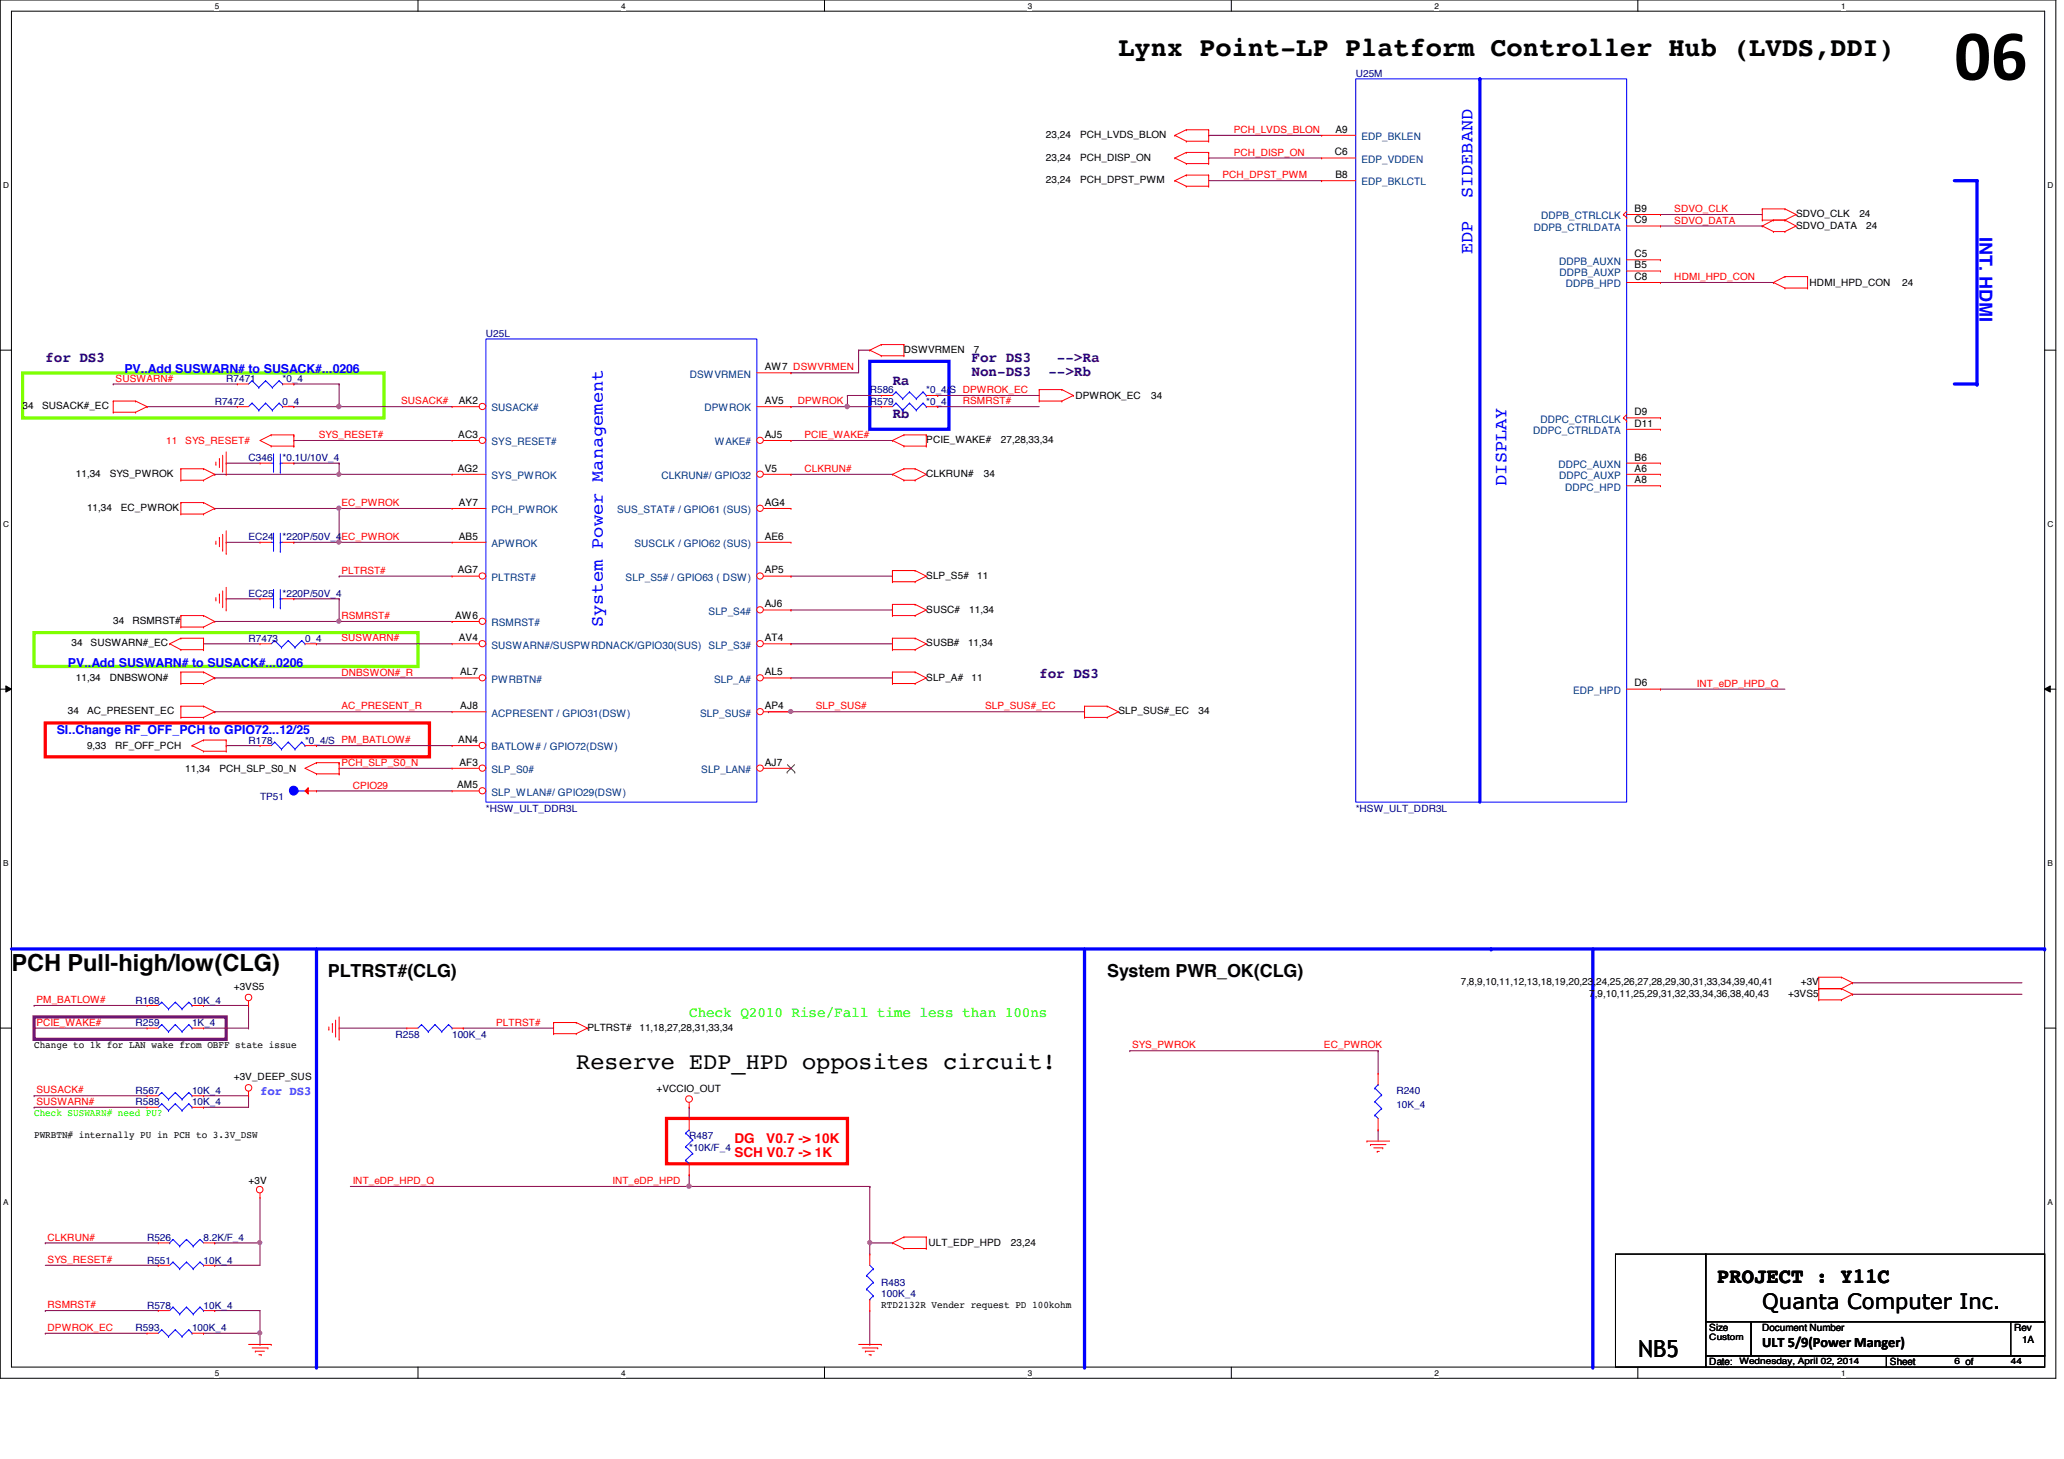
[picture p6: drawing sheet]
<svg xmlns="http://www.w3.org/2000/svg" width="297mm" height="210mm" viewBox="0 0 297 210" stroke-linecap="round" stroke-linejoin="round" font-family="sans-serif">
<defs><g id="words">
<text font-size="10.4" x="281.3" y="11.5">06</text>
<text font-size="3.9" x="160.9" y="8.1">Lynx Point-LP Platform Controller Hub (LVDS,DDI)</text>
<g font-size="3.4">
<text x="1.6" y="139.7">PCH Pull-high/low(CLG)</text>
<text x="82.9" y="153.8">Reserve EDP_HPD opposites circuit!</text>
<text x="235.8" y="195.2">NB5</text>
</g>
<g font-size="3">
<text x="247.1" y="184.6">PROJECT : Y11C</text>
<text x="253.6" y="188.3">Quanta Computer Inc.</text>
</g>
<g font-size="2.6" fill="#00f">
<text x="211.9" y="28.5" transform="rotate(-90 211.9 28.5)">SIDEBAND</text>
<text x="284.9" y="34.1" transform="rotate(90 284.9 34.1)">INT. HDMI</text>
<text x="211.9" y="36.6" transform="rotate(-90 211.9 36.6)">EDP</text>
<text x="216.8" y="69.9" transform="rotate(-90 216.8 69.9)">DISPLAY</text>
<text x="86.7" y="90.2" transform="rotate(-90 86.7 90.2)">System Power Management</text>
</g>
<g font-size="2.6">
<text x="47.2" y="140.6">PLTRST#(CLG)</text>
<text x="159.3" y="140.6">System PWR_OK(CLG)</text>
</g>
<g font-size="2.1" fill="#400080">
<text x="6.5" y="52.1">for DS3</text>
<text x="139.8" y="52.1">For DS3</text>
<text x="152.1" y="52.1">--&gt;Ra</text>
<text x="128.4" y="55.3">Ra</text>
<text x="139.8" y="54.1">Non-DS3</text>
<text x="150.9" y="54.1">--&gt;Rb</text>
<text x="128.4" y="60.2">Rb</text>
<text x="149.6" y="97.6">for DS3</text>
</g>
<text font-size="2.1" fill="#0f0" x="99.2" y="146.3">Check Q2010 Rise/Fall time less than 100ns</text>
<text font-size="2.1" x="253.6" y="193.8">ULT 5/9(Power Manger)</text>
<g font-size="1.9" fill="#f00">
<text x="105.7" y="164.4">DG</text>
<text x="105.7" y="166.4">SCH V0.7 -&gt; 1K</text>
<text x="110.3" y="164.4">V0.7 -&gt; 10K</text>
</g>
<g font-size="1.8" fill="#00f">
<text x="17.9" y="53.6">PV..Add SUSWARN# to SUSACK#...0206</text>
<text x="9.8" y="95.9">PV..Add SUSWARN# to SUSACK#...0206</text>
<text x="8.2" y="105.7">SI..Change RF_OFF_PCH to GPIO72...12/25</text>
</g>
<text font-size="1.8" fill="#8000ff" x="37.4" y="157.6">for DS3</text>
<g font-size="1.5">
<text x="192.1" y="22.4">C6</text>
<text x="192.2" y="19.1">A9</text>
<text x="192.2" y="25.6">B8</text>
<text x="235.2" y="30.5">B9</text>
<text x="235.2" y="32.1">C9</text>
<text x="235.2" y="37">C5</text>
<text x="235.2" y="38.6">B5</text>
<text x="235.2" y="40.3">C8</text>
<text x="110.1" y="53.3">AW7 DSWVRMEN</text>
<text x="66" y="58.1">AK2</text>
<text x="110.1" y="58.1">AV5</text>
<text x="235.2" y="59.7">D9</text>
<text x="66" y="63">AC3</text>
<text x="110.1" y="63">AJ5</text>
<text x="235.2" y="61.4">D11</text>
<text x="65.9" y="67.9">AG2</text>
<text x="110.1" y="67.9">V5</text>
<text x="235.2" y="66.3">B6</text>
<text x="235.2" y="67.9">A6</text>
<text x="235.2" y="69.5">A8</text>
<text x="66" y="72.8">AY7</text>
<text x="66" y="77.6">AB5</text>
<text x="110.1" y="72.8">AG4</text>
<text x="110.1" y="77.6">AE6</text>
<text x="65.9" y="82.5">AG7</text>
<text x="110.1" y="82.5">AP5</text>
<text x="65.5" y="89">AW6</text>
<text x="110.1" y="87.4">AJ6</text>
<text x="66" y="92.2">AV4</text>
<text x="110.1" y="92.2">AT4</text>
<text x="66.2" y="97.2">AL7</text>
<text x="110.1" y="97.2">AL5</text>
<text x="235.2" y="98.8">D6</text>
<text x="66" y="106.9">AN4</text>
<text x="66.2" y="102">AJ8</text>
<text x="110.1" y="102">AP4</text>
<text x="65.8" y="113.4">AM5</text>
<text x="66.1" y="110.2">AF3</text>
<text x="110.1" y="110.2">AJ7</text>
</g>
<g font-size="1.5" fill="#004080">
<text x="195.9" y="20.2">EDP_BKLEN</text>
<text x="195.9" y="23.4">EDP_VDDEN</text>
<text x="195.9" y="26.7">EDP_BKLCTL</text>
<text x="220.7" y="33.2">DDPB_CTRLDATA</text>
<text x="221.8" y="31.5">DDPB_CTRLCLK</text>
<text x="224.4" y="38.1">DDPB_AUXN</text>
<text x="224.4" y="39.7">DDPB_AUXP</text>
<text x="225.3" y="41.3">DDPB_HPD</text>
<text x="70.7" y="59.2">SUSACK#</text>
<text x="99.3" y="54.3">DSWVRMEN</text>
<text x="101.4" y="59.2">DPWROK</text>
<text x="70.7" y="64.1">SYS_RESET#</text>
<text x="102.9" y="64.1">WAKE#</text>
<text x="220.6" y="62.4">DDPC_CTRLDATA</text>
<text x="221.7" y="60.8">DDPC_CTRLCLK</text>
<text x="70.7" y="68.9">SYS_PWROK</text>
<text x="95.2" y="68.9">CLKRUN#/ GPIO32</text>
<text x="224.3" y="67.3">DDPC_AUXN</text>
<text x="224.4" y="68.9">DDPC_AUXP</text>
<text x="225.3" y="70.6">DDPC_HPD</text>
<text x="70.7" y="73.8">PCH_PWROK</text>
<text x="88.8" y="73.8">SUS_STAT# / GPIO61 (SUS)</text>
<text x="70.7" y="83.6">PLTRST#</text>
<text x="70.7" y="78.7">APWROK</text>
<text x="90" y="83.6">SLP_S5# / GPIO63 ( DSW)</text>
<text x="91.3" y="78.7">SUSCLK / GPIO62 (SUS)</text>
<text x="102" y="88.4">SLP_S4#</text>
<text x="70.7" y="93.3">SUSWARN#/SUSPWRDNACK/GPIO30(SUS)</text>
<text x="70.7" y="90.1">RSMRST#</text>
<text x="102" y="93.3">SLP_S3#</text>
<text x="70.7" y="98.2">PWRBTN#</text>
<text x="102.8" y="98.2">SLP_A#</text>
<text x="226.4" y="99.8">EDP_HPD</text>
<text x="70.7" y="103.1">ACPRESENT / GPIO31(DSW)</text>
<text x="70.7" y="107.9">BATLOW# / GPIO72(DSW)</text>
<text x="100.8" y="103.1">SLP_SUS#</text>
<text x="70.7" y="111.2">SLP_S0#</text>
<text x="100.9" y="111.2">SLP_LAN#</text>
<text x="70.7" y="114.5">SLP_WLAN#/ GPIO29(DSW)</text>
</g>
<g font-size="1.4" fill="#000080">
<text x="195.1" y="11.1">U25M</text>
<text x="69.9" y="48.5">U25L</text>
<text x="30.9" y="58.3">R7472</text>
<text x="32.6" y="55">R7471</text>
<text x="40.7" y="58.3">0_4</text>
<text x="40.7" y="55">*0_4</text>
<text x="125.2" y="56.6">R586</text>
<text x="125.2" y="58.3">R579</text>
<text x="133.3" y="56.6">*0_4/S DPWROK_EC</text>
<text x="133.3" y="58.3">*0_4</text>
<text x="35.8" y="66.4">C346</text>
<text x="40.7" y="66.4">*0.1U/10V_4</text>
<text x="35.8" y="77.7">EC24</text>
<text x="40.7" y="77.7">*220P/50V_4</text>
<text x="35.8" y="85.9">EC25</text>
<text x="40.7" y="85.9">*220P/50V_4</text>
<text x="35.8" y="92.4">R7473</text>
<text x="43.9" y="92.4">0_4</text>
<text x="35.8" y="107">R178</text>
<text x="43.9" y="107">*0_4/S PM_BATLOW#</text>
<text x="37.4" y="115.1">TP51</text>
<text x="69.9" y="116.8">*HSW_ULT_DDR3L</text>
<text x="195.1" y="116.8">*HSW_ULT_DDR3L</text>
<text x="19.5" y="144.4">R168</text>
<text x="19.5" y="147.7">R259</text>
<text x="27.6" y="144.4">10K_4</text>
<text x="27.6" y="147.7">1K_4</text>
<text x="56.9" y="149.3">R258</text>
<text x="65.1" y="149.3">100K_4</text>
<text x="19.5" y="159">R588</text>
<text x="19.5" y="157.4">R567</text>
<text x="27.6" y="159">10K_4</text>
<text x="27.6" y="157.4">10K_4</text>
<text x="201" y="157.4">R240</text>
<text x="201" y="159.3">10K_4</text>
<text x="99.2" y="163.9">R487</text>
<text x="99.2" y="165.5">*10K/F_4</text>
<text x="21.2" y="178.5">R526</text>
<text x="29.3" y="178.5">8.2K/F_4</text>
<text x="21.2" y="181.8">R551</text>
<text x="29.3" y="181.8">10K_4</text>
<text x="126.8" y="185">R483</text>
<text x="19.5" y="191.5">R593</text>
<text x="21.2" y="188.3">R578</text>
<text x="27.6" y="191.5">100K_4</text>
<text x="29.3" y="188.3">10K_4</text>
<text x="126.8" y="186.6">100K_4</text>
</g>
<g font-size="1.4">
<text x="150.5" y="23.1">23,24</text>
<text x="150.5" y="19.9">23,24</text>
<text x="155.4" y="23.1">PCH_DISP_ON</text>
<text x="155.4" y="19.9">PCH_LVDS_BLON</text>
<text x="150.5" y="26.4">23,24</text>
<text x="155.4" y="26.4">PCH_DPST_PWM</text>
<text x="258.5" y="32.9">SDVO_DATA</text>
<text x="258.5" y="31.2">SDVO_CLK</text>
<text x="267.6" y="31.2">24</text>
<text x="268.6" y="32.9">24</text>
<text x="260.4" y="41.1">HDMI_HPD_CON</text>
<text x="273.8" y="41.1">24</text>
<text x="130.1" y="50.8">DSWVRMEN</text>
<text x="140.2" y="50.8">7</text>
<text x="3.3" y="58.9">34</text>
<text x="6.1" y="58.9">SUSACK#_EC</text>
<text x="154.8" y="57.4">DPWROK_EC</text>
<text x="165.7" y="57.4">34</text>
<text x="133.3" y="63.8">PCIE_WAKE#</text>
<text x="144.1" y="63.8">27,28,33,34</text>
<text x="10.9" y="68.6">11,34</text>
<text x="15.8" y="68.6">SYS_PWROK</text>
<text x="133.3" y="68.6">CLKRUN#</text>
<text x="141.6" y="68.6">34</text>
<text x="12.5" y="73.5">11,34</text>
<text x="17.4" y="73.5">EC_PWROK</text>
<text x="133.3" y="83.3">SLP_S5#</text>
<text x="140.6" y="83.3">11</text>
<text x="16.3" y="89.8">34</text>
<text x="19" y="89.8">RSMRST#</text>
<text x="133.3" y="88.1">SUSC#</text>
<text x="139.5" y="88.1">11,34</text>
<text x="10.3" y="93">34</text>
<text x="13" y="93">SUSWARN#_EC</text>
<text x="133.3" y="93">SUSB#</text>
<text x="139.3" y="93">11,34</text>
<text x="10.9" y="97.9">11,34</text>
<text x="15.8" y="97.9">DNBSWON#</text>
<text x="133.3" y="97.9">SLP_A#</text>
<text x="139.8" y="97.9">11</text>
<text x="9.8" y="102.8">34</text>
<text x="12.5" y="107.8">9,33</text>
<text x="12.5" y="102.8">AC_PRESENT_EC</text>
<text x="16.6" y="107.8">RF_OFF_PCH</text>
<text x="160.9" y="102.8">SLP_SUS#_EC</text>
<text x="172.5" y="102.8">34</text>
<text x="26.7" y="111.1">11,34</text>
<text x="31.6" y="111.1">PCH_SLP_S0_N</text>
<text x="33.7" y="142.5">+3VS5</text>
<text x="210.2" y="141.8">7,8,9,10,11,12,13,18,19,20,23,24,25,26,27,28,29,30,31,33,34,39,40,41</text>
<text x="228.7" y="143.4">7,9,10,11,25,29,31,32,33,34,36,38,40,43</text>
<text x="257.3" y="143.4">+3VS5</text>
<text x="259.2" y="141.8">+3V</text>
<text x="84.5" y="148.3">PLTRST#</text>
<text x="92" y="148.3">11,18,27,28,31,33,34</text>
<text x="4.9" y="150.7">Change to 1k for LAN wake from OBFF state issue</text>
<text x="33.7" y="155.4">+3V_DEEP_SUS</text>
<text x="94.5" y="157.1">+VCCIO_OUT</text>
<text x="4.9" y="163.7">PWRBTN# internally PU in PCH to 3.3V_DSW</text>
<text x="35.8" y="170.4">+3V</text>
<text x="133.6" y="179.3">ULT_EDP_HPD</text>
<text x="145.5" y="179.3">23,24</text>
<text x="126.8" y="188.1">RTD2132R Vender request PD 100kohm</text>
<text x="246" y="191.5">Size</text>
<text x="253.6" y="191.5">Document Number</text>
<text x="289.9" y="191.5">Rev</text>
<text x="246" y="196.4">Date:</text>
<text x="272" y="196.4">Sheet</text>
<text x="291" y="193.2">1A</text>
</g>
<g font-size="1.4" fill="#f00">
<text x="177.5" y="22.4">PCH_DISP_ON</text>
<text x="177.5" y="19.1">PCH_LVDS_BLON</text>
<text x="175.9" y="25.7">PCH_DPST_PWM</text>
<text x="241" y="32.2">SDVO_DATA</text>
<text x="241" y="30.5">SDVO_CLK</text>
<text x="241" y="40.3">HDMI_HPD_CON</text>
<text x="16.6" y="54.9">SUSWARN#</text>
<text x="57.7" y="58.2">SUSACK#</text>
<text x="114.8" y="58.2">DPWROK</text>
<text x="138.6" y="58.2">RSMRST#</text>
<text x="23.9" y="63.9">11</text>
<text x="26.7" y="63.9">SYS_RESET#</text>
<text x="45.9" y="63">SYS_RESET#</text>
<text x="115.8" y="63">PCIE_WAKE#</text>
<text x="115.8" y="67.9">CLKRUN#</text>
<text x="49.1" y="77.7">EC_PWROK</text>
<text x="49.1" y="72.8">EC_PWROK</text>
<text x="49.1" y="82.5">PLTRST#</text>
<text x="49.1" y="89.1">RSMRST#</text>
<text x="49.1" y="92.3">SUSWARN#</text>
<text x="49.1" y="97.2">DNBSWON#_R</text>
<text x="244.2" y="98.8">INT_eDP_HPD_Q</text>
<text x="49.1" y="102.1">AC_PRESENT_R</text>
<text x="117.4" y="102.1">SLP_SUS#</text>
<text x="141.8" y="102.1">SLP_SUS#_EC</text>
<text x="49.1" y="110.2">PCH_SLP_S0_N</text>
<text x="50.8" y="113.5">CPIO29</text>
<text x="5.2" y="144.3">PM_BATLOW#</text>
<text x="5.2" y="147.6">PCIE_WAKE#</text>
<text x="71.4" y="147.6">PLTRST#</text>
<text x="162.9" y="150.8">SYS_PWROK</text>
<text x="190.5" y="150.8">EC_PWROK</text>
<text x="5.2" y="159">SUSWARN#</text>
<text x="5.2" y="157.3">SUSACK#</text>
<text x="50.8" y="170.3">INT_eDP_HPD_Q</text>
<text x="88.1" y="170.3">INT_eDP_HPD</text>
<text x="6.9" y="178.5">CLKRUN#</text>
<text x="6.9" y="181.7">SYS_RESET#</text>
<text x="6.9" y="188.2">RSMRST#</text>
<text x="6.9" y="191.5">DPWROK_EC</text>
</g>
<text font-size="1.4" fill="#0f0" x="4.9" y="160.5">Check SUSWARN# need PU?</text>
<g font-size="1.3">
<text x="246" y="192.8">Custom</text>
<text x="250.4" y="196.3">Wednesday, April 02, 2014</text>
<text x="281.3" y="196.3">6 of</text>
<text x="289.4" y="196.3">44</text>
</g>
<g font-size="1.2">
<text x="30.9" y="1.2">5</text>
<text x="89.4" y="1.2">4</text>
<text x="147.9" y="1.2">3</text>
<text x="206.5" y="1.2">2</text>
<text x="265" y="1.2">1</text>
<text x=".5" y="27.1">D</text>
<text x="294.7" y="27.1">D</text>
<text x=".5" y="75.8">C</text>
<text x="294.7" y="75.8">C</text>
<text x=".5" y="124.6">B</text>
<text x="294.7" y="124.6">B</text>
<text x=".5" y="173.4">A</text>
<text x="294.7" y="173.4">A</text>
<text x="30.9" y="197.9">5</text>
<text x="89.4" y="197.9">4</text>
<text x="147.9" y="197.9">3</text>
<text x="206.5" y="197.9">2</text>
<text x="265" y="197.9">1</text>
</g>
</g></defs>
<path d="M0 0h295.9v198.3h-295.9zM1.6 1.6h292.7v195.1h-292.7z" fill="none" stroke="#000" stroke-width=".14"/>
<g fill="#fff">
<path d="M30.9 .2h.6v1.3h-.6z"/>
<path d="M30.9 196.8h.6v1.4h-.6z"/>
</g>
<path d="M60.2 0v1.6M60.2 196.7v1.6" fill="none" stroke="#000" stroke-width=".14"/>
<g fill="#fff">
<path d="M89.4 .2h.6v1.3h-.6z"/>
<path d="M89.4 196.8h.6v1.4h-.6z"/>
</g>
<path d="M118.7 0v1.6M118.7 196.7v1.6" fill="none" stroke="#000" stroke-width=".14"/>
<g fill="#fff">
<path d="M147.9 .2h.6v1.3h-.6z"/>
<path d="M147.9 196.8h.6v1.4h-.6z"/>
</g>
<path d="M177.2 0v1.6M177.2 196.7v1.6" fill="none" stroke="#000" stroke-width=".14"/>
<g fill="#fff">
<path d="M206.5 .2h.5v1.3h-.5z"/>
<path d="M206.5 196.8h.5v1.4h-.5z"/>
</g>
<path d="M235.7 0v1.6M235.7 196.7v1.6" fill="none" stroke="#000" stroke-width=".14"/>
<g fill="#fff">
<path d="M265 .2h.6v1.3h-.6z"/>
<path d="M265 196.8h.6v1.4h-.6z"/>
<path d="M.5 26h.8v1.3h-.8z"/>
<path d="M294.7 26h.8v1.3h-.8z"/>
<path d="M.5 74.8h.8v1.3h-.8z"/>
<path d="M294.7 74.8h.8v1.3h-.8z"/>
</g>
<path d="M0 50.4h1.6M294.3 50.4h1.6" fill="none" stroke="#000" stroke-width=".14"/>
<g fill="#fff">
<path d="M.5 123.5h.7v1.3h-.7z"/>
<path d="M294.7 123.5h.7v1.3h-.7z"/>
</g>
<path d="M0 99.1h1.6M.8 98.7l.8 .4-.8 .5zM294.3 99.1l.8-.4v.9zM294.3 99.1h1.6" fill="none" stroke="#000" stroke-width=".14"/>
<path d="M.8 98.7l.8 .4-.8 .5zM294.3 99.1l.8-.4v.9z" fill="#000"/>
<g fill="#fff">
<path d="M.5 172.3h.7v1.3h-.7z"/>
<path d="M294.7 172.3h.7v1.3h-.7z"/>
</g>
<path d="M0 147.9h1.6M294.3 147.9h1.6" fill="none" stroke="#000" stroke-width=".14"/>
<path d="M1.6 136.5h213" fill="none" stroke="#00f" stroke-width=".47"/>
<circle cx="214.6" cy="136.5" r=".23" fill="#00f"/>
<path d="M45.5 136.5v60.2" fill="none" stroke="#00f" stroke-width=".47"/>
<circle cx="45.5" cy="196.7" r=".23" fill="#00f"/>
<path d="M156.1 136.5v60.2" fill="none" stroke="#00f" stroke-width=".47"/>
<circle cx="156.1" cy="196.7" r=".23" fill="#00f"/>
<path d="M281.3 26h3.2" fill="none" stroke="#00f" stroke-width=".47"/>
<circle cx="284.5" cy="26" r=".23" fill="#00f"/>
<path d="M284.5 26v29.2" fill="none" stroke="#00f" stroke-width=".47"/>
<circle cx="284.5" cy="55.2" r=".23" fill="#00f"/>
<path d="M281.3 55.2h3.2" fill="none" stroke="#00f" stroke-width=".47"/>
<circle cx="284.5" cy="55.2" r=".23" fill="#00f"/>
<path d="M214.6 136.5h79.7" fill="none" stroke="#00f" stroke-width=".47"/>
<circle cx="294.3" cy="136.5" r=".23" fill="#00f"/>
<path d="M125.2 52h11.4v9.8h-11.4zM229.2 136.5v60.2" fill="none" stroke="#00f" stroke-width=".47"/>
<path d="M95.9 160.9h26.1v6.5h-26.1z" fill="none" stroke="#f00" stroke-width=".47"/>
<circle cx="229.2" cy="196.7" r=".23" fill="#00f"/>
<path d="M4.9 146.3h27.7v3.2h-27.7z" fill="none" stroke="#800080" stroke-width=".47"/>
<path d="M6.5 104h55.3v4.9h-55.3z" fill="none" stroke="#f00" stroke-width=".47"/>
<path d="M3.3 53.6h52v6.5h-52zM4.9 91h55.3v4.9h-55.3z" fill="none" stroke="#80ff00" stroke-width=".47"/>
<path d="M30.9 89.4h17.9M48.8 89.4h.1" fill="none" stroke="#800040" stroke-width=".14"/>
<circle cx="48.8" cy="89.4" r=".3" fill="#f0f"/>
<circle cx="48.8" cy="89.4" r=".3" fill="none" stroke="#f0f" stroke-width=".14"/>
<g fill="none" stroke="#800040" stroke-width=".14">
<path d="M173.9 19.5h.1M173.9 19.5h16.3M173.9 22.7h.1M173.9 22.7h16.3M173.9 26h16.3M190.2 26h.1M113.8 53.6h.1M113.8 53.6h9.8M30.9 68.2h.1M30.9 68.2h17.9M48.8 78h.1M48.8 78h16.3"/>
<path d="M113.8 63.4h.1M113.8 68.2h.1M113.8 63.4h14.6M113.8 68.2h14.6M113.8 82.9h.1M113.8 92.6h.1M113.8 87.8h.1M113.8 82.9h14.6M113.8 97.5h14.6M113.8 92.6h14.6M113.8 87.8h14.6M128.4 97.5h.1"/>
<path d="M45.5 107.3h.1M45.5 107.3h19.6M110.6 102.4h.1M110.6 102.4h3.2"/>
</g>
<circle cx="48.8" cy="68.2" r=".3" fill="#f0f"/>
<circle cx="48.8" cy="68.2" r=".3" fill="none" stroke="#f0f" stroke-width=".14"/>
<g fill="none" stroke="#800040" stroke-width=".14">
<path d="M239 32.5h.1M239 30.9h.1M239 32.5h14.6M239 30.9h14.6M42.3 66.6h.1M42.3 66.6h6.5M48.8 73.2h.1M48.8 66.6h.1M48.8 78h.1M48.8 73.2h16.3M48.8 66.6v1.6M48.8 73.2v4.8"/>
<path d="M266.6 141.4h.1M266.6 143h.1M266.6 141.4h24.4M266.6 143h24.4M6.5 178.8h.1M6.5 178.8h16.3M30.9 178.8h.1M30.9 178.8h6.5M37.4 178.8h.1M37.4 178.8v3.2h-6.5M6.5 188.6h.1M6.5 182h16.3"/>
<path d="M6.5 188.6h16.3M22.8 182h.1M30.9 182h.1M30.9 188.6h.1M30.9 188.6h6.5v3.2M37.4 191.8h.1"/>
</g>
<circle cx="48.8" cy="73.1" r=".3" fill="#f0f"/>
<circle cx="48.8" cy="73.1" r=".3" fill="none" stroke="#f0f" stroke-width=".14"/>
<circle cx="48.8" cy="78" r=".3" fill="#f0f"/>
<circle cx="48.8" cy="78" r=".3" fill="none" stroke="#f0f" stroke-width=".14"/>
<path d="M30.9 73.2h.1M30.9 73.2h17.9M45.5 92.6h.1M45.5 92.6h19.6M113.8 102.4h42.3M156.1 102.4h.1" fill="none" stroke="#800040" stroke-width=".14"/>
<circle cx="113.8" cy="102.4" r=".3" fill="#f0f"/>
<circle cx="113.8" cy="102.4" r=".3" fill="none" stroke="#f0f" stroke-width=".14"/>
<path d="M48.8 58.5h.1M48.8 58.5h16.3M30.9 102.4h.1M30.9 102.4h34.2" fill="none" stroke="#800040" stroke-width=".14"/>
<circle cx="48.8" cy="58.5" r=".31" fill="#f0f"/>
<circle cx="48.8" cy="58.5" r=".31" fill="none" stroke="#f0f" stroke-width=".14"/>
<path d="M113.8 58.5h.1M113.8 58.5h8.2" fill="none" stroke="#800040" stroke-width=".14"/>
<circle cx="121.9" cy="58.5" r=".31" fill="#f0f"/>
<circle cx="121.9" cy="58.5" r=".31" fill="none" stroke="#f0f" stroke-width=".14"/>
<g fill="none" stroke="#800040" stroke-width=".14">
<path d="M122 56.9h.1M122 58.5h.1M122 58.5h4.8M122 56.9h4.8M122 56.9v1.6M135 58.5h.1M135 56.9h.1M135 58.5h14.6M135 56.9h14.6M32.6 66.6h.1M32.6 66.6h4.8M42.3 63.4h.1"/>
<path d="M42.3 63.4h22.8M48.8 68.2h.1M48.8 68.2h16.3M30.9 97.5h.1M30.9 97.5h34.2M4.9 144.7h.1M4.9 159.3h.1M4.9 157.6h.1M4.9 147.9h.1M4.9 144.7h16.3M4.9 159.3h16.3M4.9 157.6h16.3"/>
<path d="M4.9 147.9h16.3M29.3 159.3h.1M29.3 157.6h.1M29.3 157.6h6.5M35.8 157.6h.1M35.8 157.6v1.7h-6.5M162.6 151.2h.1M162.6 151.2h35.7M198.3 151.2h.1M198.3 151.2v3.2M37.4 178.8h.1M37.4 172.3v6.5"/>
<path d="M198.3 162.6h.1M198.3 162.6v1.6"/>
</g>
<circle cx="37.4" cy="178.8" r=".3" fill="#f0f"/>
<circle cx="37.4" cy="178.8" r=".3" fill="none" stroke="#f0f" stroke-width=".14"/>
<g fill="none" stroke="#800040" stroke-width=".14">
<path d="M123.6 50.4h.1M123.6 50.4v3.2M123.6 50.4h1.6M239 40.6h16.2M255.2 40.6h.1M48.8 82.9h.1M48.8 82.9h16.3M48.8 110.5h.1M48.8 110.5h16.3M6.5 191.8h.1M6.5 191.8h14.7M29.3 191.8h.1"/>
<path d="M29.3 191.8h8.1v1.6M37.4 193.4h.1"/>
</g>
<circle cx="37.4" cy="191.8" r=".3" fill="#f0f"/>
<circle cx="37.4" cy="191.8" r=".3" fill="none" stroke="#f0f" stroke-width=".14"/>
<path d="M48.8 147.9h.1M48.8 147.9h9.7M66.7 147.9h.1M66.7 147.9h13M99.2 170.7h26M125.2 178.8h.1M125.2 170.7h.1M125.2 178.8h3.2M125.2 170.7v8.1" fill="none" stroke="#800040" stroke-width=".14"/>
<circle cx="125.2" cy="178.8" r=".3" fill="#f0f"/>
<circle cx="125.2" cy="178.8" r=".3" fill="none" stroke="#f0f" stroke-width=".14"/>
<path d="M50.4 170.7h48.8M99.2 170.7h.1" fill="none" stroke="#800040" stroke-width=".14"/>
<circle cx="99.2" cy="170.6" r=".31" fill="#f0f"/>
<circle cx="99.2" cy="170.6" r=".31" fill="none" stroke="#f0f" stroke-width=".14"/>
<g fill="none" stroke="#800040" stroke-width=".14">
<path d="M16.3 55.2h.1M16.3 55.2h17.9M21.2 58.5h.1M21.2 58.5h13M42.3 55.2h.1M42.3 58.5h.1M42.3 55.2h6.5M48.8 55.2h.1M48.8 55.2v3.3h-6.5M32.6 78h.1M32.6 78h4.8M42.3 78h.1"/>
<path d="M42.3 78h6.5M29.3 92.6h.1M29.3 92.6h8.1M32.6 86.1h.1M32.6 86.1h4.8M42.3 86.1h.1M42.3 86.1h6.5M48.8 86.1h.1M48.8 86.1v3.3h16.3M65.1 89.4h.1M239 99.1h.1M239 99.1h17.9"/>
<path d="M32.6 107.3h.1M32.6 107.3h4.8M45.5 113.8h.1M45.5 113.8h19.6M29.3 144.7h.1M29.3 144.7h6.5M29.3 147.9h6.5M35.8 147.9h.1M35.8 144.7h.1M35.8 144.7v3.2M99.2 159.3h.1M99.2 159.3v1.6"/>
<path d="M99.2 169h.1M99.2 169v1.7M125.2 178.8h.1M125.2 178.8v1.6M125.2 193.4h.1M125.2 188.6v4.8"/>
</g>
<g fill="none" stroke="#f00" stroke-width=".14">
<path d="M169.1 19.5h.1M169.1 19.5l1.6 .8M170.7 18.7h.1M170.7 18.7l-1.6 .8M170.7 18.7h3.2M173.9 18.7h.1M173.9 18.7v1.6M169.1 26h.1M169.1 22.7h.1M169.1 26l1.6 .8M169.1 22.7l1.6 .8M170.7 25.2h.1"/>
<path d="M170.7 26.8h.1M170.7 21.9h.1M170.7 23.5h.1M170.7 20.3h.1M170.7 25.2l-1.6 .8M170.7 25.2h3.2M170.7 26.8h3.2M170.7 21.9l-1.6 .8M170.7 21.9h3.2M170.7 23.5h3.2M170.7 20.3h3.2M173.9 25.2h.1"/>
<path d="M173.9 26.8h.1M173.9 21.9h.1M173.9 23.5h.1M173.9 20.3h.1M173.9 21.9v1.6M173.9 25.2v1.6M253.6 32.5h.1M253.6 30.1h.1M253.6 31.7h.1M253.6 31.7h3.3M253.6 32.5l1.6 .8M253.6 30.1h3.3"/>
<path d="M253.6 30.1v1.6M255.2 31.7h.1M255.2 33.3h.1M255.2 31.7l-1.6 .8M255.2 33.3h1.7M256.9 31.7h.1M256.9 33.3h.1M256.9 30.1h.1M256.9 39.8h.1M256.9 31.7l1.6 .8M256.9 30.1l1.6 .8M256.9 39.8l-1.7 .8"/>
<path d="M256.9 39.8h3.2M258.5 32.5h.1M258.5 30.9h.1M258.5 32.5l-1.6 .8M258.5 30.9l-1.6 .8M260.1 39.8h.1M260.1 39.8v1.6M16.3 59.3h.1M16.3 57.7h.1M16.3 57.7h3.2M16.3 59.3h3.2M16.3 57.7v1.6"/>
<path d="M19.5 57.7h.1M19.5 59.3h.1M19.5 57.7l1.7 .8M21.2 58.5h.1M21.2 58.5l-1.7 .8M34.2 58.5h.1M34.2 55.2h.1M34.2 58.5h1.6M34.2 55.2h1.6M40.7 58.5h1.6M40.7 55.2h1.6M42.3 58.5h.1"/>
<path d="M42.3 55.2h.1M125.2 50.4h.1M125.2 50.4l1.6 .8M126.8 49.6h.1M126.8 51.2h.1M126.8 56.9h.1M126.8 58.5h.1M126.8 49.6l-1.6 .8M126.8 49.6h3.3M126.8 51.2h3.3M126.8 56.9h1.6M126.8 58.5h1.6"/>
<path d="M130.1 49.6h.1M130.1 51.2h.1M130.1 49.6v1.6M133.3 56.9h1.7M133.3 58.5h1.7M135 56.9h.1M135 58.5h.1M149.6 57.7h.1M149.6 56h.1M149.6 56h3.2M149.6 57.7h3.2M149.6 56v1.7"/>
<path d="M152.8 56h.1M152.8 57.7h.1M152.8 56l1.7 .9M154.5 56.9h.1M154.5 56.9l-1.7 .8M255.2 40.6h.1M255.2 40.6l1.7 .8M256.9 41.4h.1M256.9 41.4h3.2M260.1 41.4h.1M26 74h.1M26 72.3h.1"/>
<path d="M26 69.1h.1M26 67.4h.1M26 67.4v1.7M26 72.3v1.7M26 67.4h3.3M26 69.1h3.3M26 72.3h3.3M26 74h3.3M29.3 72.3h.1M29.3 74h.1M29.3 67.4h.1M29.3 69.1h.1"/>
<path d="M29.3 72.3l1.6 .9M29.3 67.4l1.6 .8M30.9 73.2h.1M30.9 68.2h.1M30.9 73.2l-1.6 .8M30.9 68.2l-1.6 .9M31.1 66.8h.1M31.1 78.2h.1M31.1 66.5v.3M31.1 77.9v.3M31.6 66h.1M31.6 77.3h.1"/>
<path d="M31.6 66v1.3M31.6 77.3v1.4M32 67.8h.1M32 79.2h.1M32 65.5v2.3M32 76.9v2.3M32.6 68.2h.1M32.6 79.6h.1M32.6 65v3.2M32.6 76.4v3.2M37.4 66.6h.1M37.4 66.6h1.6"/>
<path d="M39 62.6h.1M39 64.2h.1M39 62.6h3.3M39 64.2h3.3M39 62.6l-1.6 .8 1.6 .8M40.7 66.6h1.6M42.3 62.6h.1M42.3 64.2h.1M42.3 62.7h.1M42.3 66.6h.1M42.3 62.6v1.6M128.4 63.4h.1"/>
<path d="M128.4 68.2h.1M128.4 63.4l1.7 .8M128.4 68.2l1.7 .9M130.1 62.6h.1M130.1 64.2h.1M130.1 67.4h.1M130.1 69.1h.1M130.1 62.6l-1.7 .8M130.1 62.6h3.2M130.1 64.2h3.2M130.1 67.4l-1.7 .8M130.1 67.4h1.6"/>
<path d="M130.1 69.1h1.6M131.7 67.4h.1M131.7 69.1h.1M131.7 67.4l1.6 .8M133.3 62.6h.1M133.3 64.2h.1M133.3 68.2h.1M133.3 62.6v1.6M133.3 68.2l-1.6 .9M24.4 92.6h.1M24.4 92.6l1.6 .9M26 90.2h.1"/>
<path d="M26 88.6h.1M26 98.3h.1M26 96.7h.1M26 91.8h.1M26 93.5h.1M26 88.6h3.3M26 90.2h3.3M26 88.6v1.6M26 96.7v1.6M26 91.8h3.3M26 93.5h3.3M26 96.7h3.3"/>
<path d="M26 98.3h3.3M26 91.8l-1.6 .8M29.3 88.6h.1M29.3 90.2h.1M29.3 96.7h.1M29.3 98.3h.1M29.3 91.8h.1M29.3 93.5h.1M29.3 88.6l1.6 .8M29.3 96.7l1.6 .8M29.3 91.8v1.7M30.9 89.4h.1"/>
<path d="M30.9 97.5h.1M30.9 89.4l-1.6 .8M30.9 97.5l-1.6 .8M31.1 86.3h.1M31.1 86v.3M31.6 85.5h.1M31.6 85.5v1.3M32 87.3h.1M32 85v2.3M32.6 87.8h.1M32.6 84.5v3.3M37.4 86.1h.1"/>
<path d="M37.4 92.6h.1M37.4 86.1h1.6M37.4 92.6h1.6M40.7 86.1h1.6M42.3 86.1h.1M43.9 92.6h1.6M45.5 92.6h.1M128.4 88.6h.1M128.4 87h.1M128.4 93.5h.1M128.4 91.8h.1M128.4 83.7h.1"/>
<path d="M128.4 82.1h.1M128.4 98.3h.1M128.4 96.7h.1M128.4 88.6h3.3M128.4 87h3.3M128.4 82.1v1.6M128.4 87v1.6M128.4 91.8v1.7M128.4 96.7v1.6M128.4 91.8h3.3M128.4 93.5h3.3M128.4 82.1h3.3"/>
<path d="M128.4 83.7h3.3M128.4 96.7h3.3M128.4 98.3h3.3M131.7 87h.1M131.7 88.6h.1M131.7 91.8h.1M131.7 93.5h.1M131.7 82.1h.1M131.7 83.7h.1M131.7 96.7h.1M131.7 98.3h.1M131.7 87l1.6 .8"/>
<path d="M131.7 91.8l1.6 .8M131.7 82.1l1.6 .8M131.7 96.7l1.6 .8M133.3 87.8h.1M133.3 92.6h.1M133.3 82.9h.1M133.3 97.5h.1M133.3 87.8l-1.6 .8M133.3 92.6l-1.6 .9M133.3 82.9l-1.6 .8M133.3 97.5l-1.6 .8M26 103.2h.1"/>
<path d="M26 101.6h.1M26 101.6v1.6M26 101.6h3.3M26 103.2h3.3M27.6 107.3h.1M27.6 107.3l1.7 .8M29.3 101.6h.1M29.3 103.2h.1M29.3 106.5h.1M29.3 108.1h.1M29.3 101.6l1.6 .8M29.3 106.5l-1.7 .8"/>
<path d="M29.3 106.5h3.3M29.3 108.1h3.3M30.9 102.4h.1M30.9 102.4l-1.6 .8M32.6 106.5h.1M32.6 108.1h.1M32.6 106.5v1.6M37.4 107.3h.1M37.4 107.3h1.6M43.9 107.3h1.6M45.5 109.7h.1M45.5 111.3h.1"/>
<path d="M45.5 107.3h.1M45.5 109.7l-1.6 .8 1.6 .8M45.5 109.7h3.3M45.5 111.3h3.3M48.8 109.7h.1M48.8 111.3h.1M48.8 109.9h.1M48.8 109.7v1.6M156.1 103.2h.1M156.1 101.6h.1M156.1 101.6h3.2M156.1 103.2h3.2"/>
<path d="M156.1 101.6v1.6M159.3 101.6h.1M159.3 103.2h.1M159.3 101.6l1.6 .8M160.9 102.4h.1M160.9 102.4l-1.6 .8M21.2 144.7h.1M21.2 159.3h.1M21.2 147.9h.1M21.2 144.7h1.6M21.2 159.3h1.6M21.2 147.9h1.6"/>
<path d="M27.6 144.7h1.7M27.6 159.3h1.7M27.6 147.9h1.7M29.3 144.7h.1M29.3 159.3h.1M29.3 147.9h.1M35.8 157.6h.1M35.8 144.7h.1M35.8 144v.7M35.8 157v.6M47.3 148.1h.1M47.3 147.7v.4"/>
<path d="M47.8 147.3h.1M47.8 147.3v1.2M48.3 149.1h.1M48.3 146.8v2.3M48.8 149.5h.1M48.8 146.3v3.2M58.5 147.9h.1M58.5 147.9h1.7M65.1 147.9h1.6M66.7 147.9h.1M79.7 147.1h.1M79.7 148.7h.1"/>
<path d="M79.7 147.1h3.2M79.7 147.1v1.6M79.7 148.7h3.2M82.9 147.1h.1M82.9 148.7h.1M82.9 147.1l1.6 .8M84.5 147.9h.1M84.5 147.9l-1.6 .8M99.2 159.3h.1M99.2 158.6v.7M198.3 154.4h.1M198.3 154.4v1.6"/>
<path d="M261.7 140.6h.1M261.7 142.2h.1M261.7 143.8h.1M261.7 142.2h3.3M261.7 140.6h3.3M261.7 140.6v3.2M261.7 143.8h3.3M265 142.2h.1M265 140.6h.1M265 143.8h.1M265 140.6l1.6 .8M265 142.2l1.6 .8"/>
<path d="M266.6 141.4h.1M266.6 143h.1M266.6 141.4l-1.6 .8M266.6 143l-1.6 .8M22.8 178.8h.1M22.8 178.8h1.6M29.3 178.8h1.6M30.9 178.8h.1M37.4 172.3h.1M37.4 171.7v.6M128.4 178.8h.1M128.4 178.8l1.7 .8"/>
<path d="M130.1 178h.1M130.1 179.6h.1M130.1 178l-1.7 .8M130.1 178h3.2M130.1 179.6h3.2M133.3 178h.1M133.3 179.6h.1M133.3 178v1.6M196.7 164.2h.1M196.7 164.2h3.3M197.2 164.7h.1M197.2 164.7h2.3"/>
<path d="M197.7 165.1h1.3M198.2 165.7h.1M198.2 165.7h.3M198.3 162.6h.1M198.3 160.9v1.7M199 165.1h.1M21.2 191.8h.1M21.2 191.8h1.6M22.8 188.6h.1M22.8 182h.1M22.8 188.6h1.6M22.8 182h1.6"/>
<path d="M27.6 191.8h1.7M29.3 191.8h.1M29.3 188.6h1.6M29.3 182h1.6M30.9 188.6h.1M30.9 182h.1M35.8 193.4h3.2M36.3 193.9h2.3M36.7 194.4h.1M36.7 194.4h1.4M37.3 194.9h.3M37.6 194.9h.1"/>
<path d="M38.6 193.9h.1M39 193.4h.1M123.6 193.4h3.2M124.1 193.9h2.2M124.5 194.4h.1M124.5 194.4h1.4M125 194.9h.3M125.2 180.4h.1M125.2 188.6h.1M125.2 180.4v1.6M125.2 186.9v1.7M125.3 194.9h.1"/>
<path d="M126.3 193.9h.1M126.8 193.4h.1"/>
<circle cx="35.8" cy="143.5" r=".47"/>
<circle cx="35.8" cy="156.5" r=".47"/>
<circle cx="99.2" cy="158.1" r=".48"/>
<circle cx="37.4" cy="171.1" r=".47"/>
</g>
<path d="M232.5 180.4h13v16.3h-13zM245.5 180.4h48.8v9.8h-48.8zM245.5 190.2h6.5v4.9h-6.5zM245.5 195.1h26v1.6h-26zM252 190.2h42.3v4.9h-42.3zM271.5 195.1h22.8v1.6h-22.8zM289.4 190.2h4.9v4.9h-4.9z" fill="none" stroke="#000" stroke-width=".14"/>
<g fill="none" stroke="#00f" stroke-width=".14">
<path d="M36.3 58h.1M36.3 54.8h.1M36.3 58l-.5 .5M36.3 58l1 1M36.3 54.8l-.5 .4M36.3 54.8l1 1M37.3 59h.1M37.3 55.8h.1M38.2 58h.1M38.2 54.8h.1M38.2 58l-.9 1M38.2 58l1 1"/>
<path d="M38.2 54.8l-.9 1M38.2 54.8l1 1M39.2 59h.1M39.2 55.8h.1M40.2 58h.1M40.2 54.8h.1M40.2 58l-1 1M40.2 58l.5 .5M40.2 54.8l-1 1M40.2 54.8l.5 .4M40.7 58.5h.1M40.7 55.2h.1"/>
<path d="M69.9 48.8h39v66.6h-39zM128.9 56.4h.1M128.9 58h.1M128.9 56.4l-.5 .5M128.9 56.4l1 1M128.9 58l-.5 .5M128.9 58l1 1M129.9 57.4h.1M129.9 59h.1M130.9 56.4h.1M130.9 58h.1M130.9 56.4l-1 1"/>
<path d="M130.9 56.4l1 1M130.9 58l-1 1M130.9 58l1 1M131.9 57.4h.1M131.9 59h.1M132.8 56.4h.1M132.8 58h.1M132.8 56.4l-.9 1M132.8 56.4l.5 .5M132.8 58l-.9 1M132.8 58l.5 .5M133.3 56.9h.1"/>
<path d="M133.3 58.5h.1M39 66.6h.4M39.4 65.3h.1M39.4 66.6h.1M39.4 65.3v2.6M40.3 66.6h.1M40.3 67.9h.1M40.3 65.3v2.6M40.3 66.6h.4M39 86.1h.4M39.4 86.1h.1M39.4 84.8h.1"/>
<path d="M39.4 84.8v2.7M39.5 92.2h.1M39.5 92.2l-.5 .4M39.5 92.2l1 .9M40.3 87.5h.1M40.3 86.1h.1M40.3 86.1h.4M40.3 84.8v2.7M40.5 93.1h.1M41.5 92.2h.1M41.5 92.2l-1 .9M41.5 92.2l1 .9"/>
<path d="M42.5 93.1h.1M43.4 92.2h.1M43.4 92.2l-.9 .9M43.4 92.2l.5 .4M43.9 92.6h.1M39.5 106.8h.1M39.5 106.8l-.5 .5M39.5 106.8l1 1M40.5 107.8h.1M41.5 106.8h.1M41.5 106.8l-1 1M41.5 106.8l1 1"/>
<path d="M42.5 107.8h.1M43.4 106.8h.1M43.4 106.8l-.9 1M43.4 106.8l.5 .5M43.9 107.3h.1M23.3 144.2h.1M23.3 158.8h.1M23.3 147.4h.1M23.3 144.2l-.5 .5M23.3 144.2l1 1M23.3 158.8l-.5 .5M23.3 158.8l1 1"/>
<path d="M23.3 147.4l-.5 .5M23.3 147.4l1 1M24.3 145.2h.1M24.3 159.8h.1M24.3 148.4h.1M25.2 144.2h.1M25.2 158.8h.1M25.2 147.4h.1M25.2 144.2l-.9 1M25.2 144.2l1 1M25.2 158.8l-.9 1M25.2 158.8l1 1"/>
<path d="M25.2 147.4l-.9 1M25.2 147.4l1 1M26.2 145.2h.1M26.2 159.8h.1M26.2 148.4h.1M27.2 144.2h.1M27.2 158.8h.1M27.2 147.4h.1M27.2 144.2l-1 1M27.2 144.2l.4 .5M27.2 158.8l-1 1M27.2 158.8l.4 .5"/>
<path d="M27.2 147.4l-1 1M27.2 147.4l.4 .5M27.6 144.7h.1M27.6 159.3h.1M27.6 147.9h.1M60.7 147.4h.1M60.7 147.4l-.5 .5M60.7 147.4l.9 1M61.6 148.4h.1M62.6 147.4h.1M62.6 147.4l-1 1M62.6 147.4l1 1"/>
<path d="M63.6 148.4h.1M64.6 147.4h.1M64.6 147.4l-1 1M64.6 147.4l.5 .5M65.1 147.9h.1M197.9 158.5h.1M197.9 156.5h.1M197.9 158.5l.9 1M197.9 156.5l.9 1M198.3 156h.1M198.3 156l-.4 .5M198.8 159.5h.1"/>
<path d="M198.8 157.5h.1M198.8 159.5l-.9 .9M198.8 157.5l-.9 1M24.4 178.8h.1M24.9 178.3h.1M24.9 178.3l1 1M24.9 178.3l-.5 .5M25.9 179.3h.1M26.8 178.3h.1M26.8 178.3l1 1M26.8 178.3l-.9 1M27.8 179.3h.1"/>
<path d="M28.8 178.3h.1M28.8 178.3l.5 .5M28.8 178.3l-1 1M197.9 160.4h.1M197.9 160.4l.4 .5M23.3 191.3h.1M23.3 191.3l-.5 .5M23.3 191.3l1 1M24.3 192.3h.1M24.9 188h.1M24.9 181.6h.1M24.9 188l-.5 .6"/>
<path d="M24.9 188l1 1.1M24.9 181.6l-.5 .4M24.9 181.6l1 .9M25.2 191.3h.1M25.2 191.3l-.9 1M25.2 191.3l1 1M25.9 189.1h.1M25.9 182.5h.1M26.2 192.3h.1M26.8 188h.1M26.8 181.6h.1M26.8 188l-.9 1.1"/>
<path d="M26.8 188l1 1.1M26.8 181.6l-.9 .9M26.8 181.6l1 .9M27.2 191.3h.1M27.2 191.3l-1 1M27.2 191.3l.4 .5M27.6 191.8h.1M27.8 189.1h.1M27.8 182.5h.1M28.8 188h.1M28.8 181.6h.1M28.8 188l-1 1.1"/>
<path d="M28.8 188l.5 .6M28.8 181.6l-1 .9M28.8 181.6l.5 .4M29.3 188.6h.1M29.3 182h.1M124.7 183.5h.1M124.7 185.5h.1M124.7 183.5l1 1M124.7 185.5l1 .9M125.2 186.9h.1M125.2 182l.5 .5M125.7 182.5h.1"/>
<path d="M125.7 184.5h.1M125.7 186.4h.1M125.7 182.5l-1 1M125.7 184.5l-1 1M125.7 186.4l-.5 .5"/>
</g>
<circle cx="109.4" cy="102.4" r=".46" fill="#fff"/>
<g fill="none" stroke="#f00" stroke-width=".14">
<path d="M109.9 102.4h3.9M113.8 102.4h.1"/>
<circle cx="109.4" cy="102.4" r=".46"/>
</g>
<circle cx="109.4" cy="92.6" r=".46" fill="#fff"/>
<g fill="none" stroke="#f00" stroke-width=".14">
<path d="M109.9 92.6h3.9M113.8 92.6h.1"/>
<circle cx="109.4" cy="92.6" r=".46"/>
</g>
<circle cx="109.4" cy="87.7" r=".46" fill="#fff"/>
<g fill="none" stroke="#f00" stroke-width=".14">
<path d="M109.9 87.8h3.9M113.8 87.8h.1"/>
<circle cx="109.4" cy="87.7" r=".46"/>
</g>
<circle cx="109.4" cy="82.9" r=".46" fill="#fff"/>
<g fill="none" stroke="#f00" stroke-width=".14">
<path d="M109.9 82.9h3.9M113.8 82.9h.1"/>
<circle cx="109.4" cy="82.9" r=".46"/>
</g>
<circle cx="69.4" cy="63.3" r=".46" fill="#fff"/>
<g fill="none" stroke="#f00" stroke-width=".14">
<path d="M65.1 63.4h.1M65.1 68.2h.1M65.1 63.4h3.9M65.1 68.2h4.8"/>
<circle cx="69.4" cy="63.3" r=".46"/>
</g>
<circle cx="69.4" cy="97.5" r=".46" fill="#fff"/>
<g fill="none" stroke="#f00" stroke-width=".14">
<path d="M65.1 97.5h.1M65.1 97.5h3.9"/>
<circle cx="69.4" cy="97.5" r=".46"/>
</g>
<circle cx="69.4" cy="110.5" r=".46" fill="#fff"/>
<g fill="none" stroke="#f00" stroke-width=".14">
<path d="M65.1 110.5h.1M65.1 110.5h3.9"/>
<circle cx="69.4" cy="110.5" r=".46"/>
</g>
<circle cx="109.4" cy="63.3" r=".46" fill="#fff"/>
<g fill="none" stroke="#f00" stroke-width=".14">
<path d="M109.9 63.4h3.9M113.8 63.4h.1"/>
<circle cx="109.4" cy="63.3" r=".46"/>
</g>
<circle cx="109.4" cy="73.1" r=".46" fill="#fff"/>
<g fill="none" stroke="#f00" stroke-width=".14">
<path d="M108.9 78h4.9M109.9 73.2h3.9M113.8 73.2h.1M113.8 78h.1M65.1 102.4h.1M65.1 102.4h4.8"/>
<circle cx="109.4" cy="73.1" r=".46"/>
</g>
<circle cx="69.4" cy="107.2" r=".46" fill="#fff"/>
<g fill="none" stroke="#f00" stroke-width=".14">
<path d="M65.1 73.2h.1M65.1 73.2h4.8M65.1 107.3h.1M65.1 107.3h3.9"/>
<circle cx="69.4" cy="107.2" r=".46"/>
</g>
<circle cx="109.4" cy="68.2" r=".46" fill="#fff"/>
<g fill="none" stroke="#f00" stroke-width=".14">
<path d="M109.9 68.2h3.9M113.8 68.2h.1"/>
<circle cx="109.4" cy="68.2" r=".46"/>
</g>
<circle cx="69.4" cy="92.6" r=".46" fill="#fff"/>
<g fill="none" stroke="#f00" stroke-width=".14">
<path d="M65.1 92.6h.1M65.1 92.6h3.9"/>
<circle cx="69.4" cy="92.6" r=".46"/>
</g>
<circle cx="69.4" cy="82.9" r=".46" fill="#fff"/>
<g fill="none" stroke="#f00" stroke-width=".14">
<path d="M65.1 82.9h.1M65.1 82.9h3.9"/>
<circle cx="69.4" cy="82.9" r=".46"/>
</g>
<circle cx="109.4" cy="110.5" r=".46" fill="#fff"/>
<g fill="none" stroke="#f00" stroke-width=".14">
<path d="M108.9 58.5h4.9M113.8 58.5h.1M65.1 78h.1M65.1 78h4.8M109.9 110.5h3.9M113.8 110.5h.1"/>
<circle cx="109.4" cy="110.5" r=".46"/>
</g>
<path d="M113.3 111.1h.1M113.3 110l1.1 1.1M114.3 110l-1 1.1M114.4 111.1h.1" fill="none" stroke="#804000" stroke-width=".14"/>
<circle cx="109.4" cy="97.5" r=".46" fill="#fff"/>
<g fill="none" stroke="#f00" stroke-width=".14">
<path d="M108.9 53.6h4.9M113.8 53.6h.1M109.9 97.5h3.9M113.8 97.5h.1"/>
<circle cx="109.4" cy="97.5" r=".46"/>
</g>
<circle cx="69.4" cy="58.5" r=".46" fill="#fff"/>
<g fill="none" stroke="#f00" stroke-width=".14">
<path d="M65.1 58.5h.1M65.1 58.5h3.9"/>
<circle cx="69.4" cy="58.5" r=".46"/>
</g>
<circle cx="69.4" cy="113.8" r=".46" fill="#fff"/>
<g fill="none" stroke="#f00" stroke-width=".14">
<path d="M65.1 113.8h.1M65.1 113.8h3.9"/>
<circle cx="69.4" cy="113.8" r=".46"/>
</g>
<circle cx="69.4" cy="89.4" r=".46" fill="#fff"/>
<g fill="none" stroke="#f00" stroke-width=".14">
<path d="M37.4 78h.1M37.4 78h1.6M40.7 78h1.6M42.3 78h.1M65.1 89.4h.1M65.1 89.4h3.9M21.2 157.6h.1M21.2 157.6h1.6M27.6 157.6h1.7M29.3 157.6h.1"/>
<circle cx="69.4" cy="89.4" r=".46"/>
</g>
<g fill="none" stroke="#00f" stroke-width=".14">
<path d="M39 78h.4M39.4 78h.1M39.4 76.7h.1M39.4 76.7v2.6M40.3 79.3h.1M40.3 78h.1M40.3 78h.4M40.3 76.7v2.6M23.3 157.2h.1M23.3 157.2l-.5 .4M23.3 157.2l1 1M24.3 158.2h.1"/>
<path d="M25.2 157.2h.1M25.2 157.2l-.9 1M25.2 157.2l1 1M26.2 158.2h.1M27.2 157.2h.1M27.2 157.2l-1 1M27.2 157.2l.4 .4M27.6 157.6h.1"/>
</g>
<circle cx="42.3" cy="113.7" r=".63" fill="#00f"/>
<g fill="none" stroke="#00f" stroke-width=".14">
<path d="M42.9 113.8h.1M42.9 113.8h1"/>
<circle cx="42.3" cy="113.7" r=".63"/>
</g>
<path d="M44.4 113.3v1l-.5-.5z" fill="#f00"/>
<path d="M43.9 113.8l.5-.5v1zM43.9 113.8h1.6M45.5 113.8h.1" fill="none" stroke="#f00" stroke-width=".14"/>
<path d="M195.1 11.3h39v104.1h-39z" fill="none" stroke="#00f" stroke-width=".14"/>
<path d="M213 11.3v104.1" fill="none" stroke="#00f" stroke-width=".47"/>
<circle cx="213" cy="11.3" r=".23" fill="#00f"/>
<g fill="none" stroke="#f00" stroke-width=".14">
<path d="M190.2 19.5h.1M190.2 19.5h4.9M190.2 26h.1M190.2 22.7h.1M190.2 26h4.9M190.2 22.7h4.9M233.6 30.9h.1M233.6 30.9l.5 .4M234.1 31.3h.1M234.1 30.4l-.5 .5M234.1 30.9h4.9M234.1 32.5h4.9"/>
<path d="M234.1 37.4h4.9M234.1 39h4.9M239 30.9h.1M239 32.5h.1M239 37.4h.1M239 39h.1M234.1 59.6l-.5 .5M234.1 40.6h4.9M239 40.6h.1M233.6 60.1h.1M233.6 60.1l.5 .5M234.1 60.6h.1"/>
<path d="M234.1 60.1h4.9M234.1 61.8h4.9M234.1 66.6h4.9M234.1 68.2h4.9M234.1 69.9h4.9M239 60.1h.1M239 61.8h.1M239 66.6h.1M239 68.2h.1M239 69.9h.1M234.1 99.1h4.9M239 99.1h.1"/>
<path d="M99.2 169h.1M99.2 160.9h.1M99.2 160.9v1.7M99.2 167.4v1.6"/>
</g>
<path d="M98.7 166.9h.1M98.7 165h.1M98.7 163h.1M98.7 166.9l.5 .5M98.7 165l1 .9M98.7 163l1 1M99.2 162.6h.1M99.2 162.6l-.5 .4M99.7 165.9h.1M99.7 164h.1M99.7 165.9l-1 1M99.7 164l-1 1" fill="none" stroke="#00f" stroke-width=".14"/>
<circle cx="48.8" cy="89.4" r=".3" fill="#f0f"/>
<circle cx="48.8" cy="89.4" r=".3" fill="none" stroke="#f0f" stroke-width=".14"/>
<circle cx="48.8" cy="68.2" r=".3" fill="#f0f"/>
<circle cx="48.8" cy="68.2" r=".3" fill="none" stroke="#f0f" stroke-width=".14"/>
<circle cx="48.8" cy="73.1" r=".3" fill="#f0f"/>
<circle cx="48.8" cy="73.1" r=".3" fill="none" stroke="#f0f" stroke-width=".14"/>
<circle cx="48.8" cy="78" r=".3" fill="#f0f"/>
<circle cx="48.8" cy="78" r=".3" fill="none" stroke="#f0f" stroke-width=".14"/>
<circle cx="113.8" cy="102.4" r=".3" fill="#f0f"/>
<circle cx="113.8" cy="102.4" r=".3" fill="none" stroke="#f0f" stroke-width=".14"/>
<circle cx="48.8" cy="58.5" r=".31" fill="#f0f"/>
<circle cx="48.8" cy="58.5" r=".31" fill="none" stroke="#f0f" stroke-width=".14"/>
<circle cx="121.9" cy="58.5" r=".31" fill="#f0f"/>
<circle cx="121.9" cy="58.5" r=".31" fill="none" stroke="#f0f" stroke-width=".14"/>
<circle cx="37.4" cy="178.8" r=".3" fill="#f0f"/>
<circle cx="37.4" cy="178.8" r=".3" fill="none" stroke="#f0f" stroke-width=".14"/>
<circle cx="37.4" cy="191.8" r=".3" fill="#f0f"/>
<circle cx="37.4" cy="191.8" r=".3" fill="none" stroke="#f0f" stroke-width=".14"/>
<circle cx="125.2" cy="178.8" r=".3" fill="#f0f"/>
<circle cx="125.2" cy="178.8" r=".3" fill="none" stroke="#f0f" stroke-width=".14"/>
<circle cx="99.2" cy="170.6" r=".31" fill="#f0f"/>
<circle cx="99.2" cy="170.6" r=".31" fill="none" stroke="#f0f" stroke-width=".14"/>
<use href="#words"/>
</svg>
